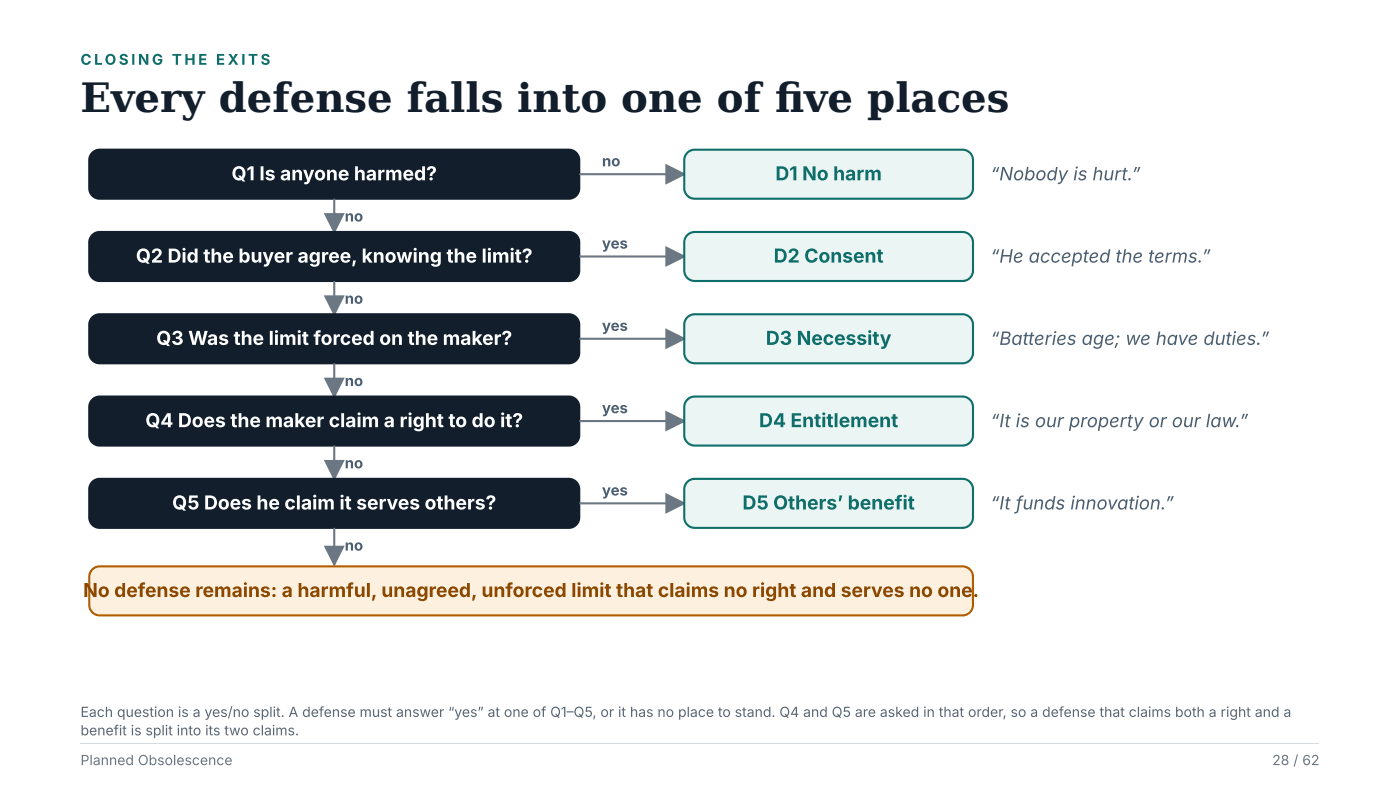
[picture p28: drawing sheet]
<svg xmlns="http://www.w3.org/2000/svg" width="423mm" height="238mm" viewBox="0 0 423 238" stroke-linecap="round" stroke-linejoin="round" font-family="sans-serif">
<defs><g id="words">
<text font-size="12.2" fill="#121e2b" x="24.3" y="33.9">Every defense falls into one of fi ve places</text>
<g font-size="5.8" fill="#fff">
<text x="70" y="54.5">Q1 Is anyone harmed?</text>
<text x="41.1" y="79.4">Q2 Did the buyer agree, knowing the limit?</text>
<text x="47.3" y="104.2">Q3 Was the limit forced on the maker?</text>
<text x="44" y="129.1">Q4 Does the maker claim a right to do it?</text>
<text x="52.1" y="154">Q5 Does he claim it serves others?</text>
</g>
<g font-size="5.8" fill="#0e6e6a">
<text x="234.5" y="54.5">D1 No harm</text>
<text x="234" y="79.4">D2 Consent</text>
<text x="231.6" y="104.2">D3 Necessity</text>
<text x="229.5" y="129.1">D4 Entitlement</text>
<text x="224.5" y="154">D5 Others benefit</text>
</g>
<text font-size="5.8" fill="#8a4800" x="25.1" y="180.4">No defense remains: a harmful, unagreed, unforced limit that claims no right and serves no one.</text>
<g font-size="5.6" fill="#4a5f73">
<text x="299.5" y="54.5">“Nobody is hurt.</text>
<text x="299.5" y="79.4">“He accepted the terms.</text>
<text x="299.5" y="104.2">“Batteries age; we have duties.</text>
<text x="299.5" y="129.1">“It is our property or our law.</text>
<text x="299.5" y="154">“It funds innovation.</text>
</g>
<text font-size="4.5" fill="#0e6e6a" x="24.3" y="19.6">C LO S I N G T H E E X I T S</text>
<g font-size="4.5" fill="#4a5f73">
<text x="182" y="50.3">no</text>
<text x="104.2" y="66.9">no</text>
<text x="182" y="75.1">yes</text>
<text x="104.2" y="91.8">no</text>
<text x="182" y="100">yes</text>
<text x="104.2" y="116.7">no</text>
<text x="182" y="124.9">yes</text>
<text x="104.2" y="141.5">no</text>
<text x="182" y="149.8">yes</text>
<text x="104.2" y="166.4">no</text>
</g>
<g font-size="4.2" fill="#5b6773">
<text x="24.3" y="216.7">Each question is a yes/no split. A defense must answer “yes” at one of Q1–Q5, or it has no place to stand. Q4 and Q5 are asked in that order, so a defense that claims both a right and a</text>
<text x="24.3" y="222.3">benefit is split into its two claims.</text>
</g>
<g font-size="4.2" fill="#6b7783">
<text x="24.3" y="231.2">Planned Obsolescence</text>
<text x="384.7" y="231.2">28 / 62</text>
</g>
</g></defs>
<path d="M27.9 46.2l1-.7 1.3-.3h141.8a3.2 3.2 0 0 1 3.2 3.2v8.5a3.2 3.2 0 0 1-3.2 3.2h-141.8a3.2 3.2 0 0 1-3.2-3.2v-8.7l.3-1.2z" fill="#121e2b"/>
<path d="M27.9 46.2l1-.7 1.3-.3h141.8a3.2 3.2 0 0 1 3.2 3.2v8.5a3.2 3.2 0 0 1-3.2 3.2h-141.8a3.2 3.2 0 0 1-3.2-3.2v-8.7l.3-1.2z" fill="none" stroke="#121e2b" stroke-width=".63" stroke-linecap="butt"/>
<path d="M175.2 52.7h31.7" fill="none" stroke="#6b7783" stroke-width=".63" stroke-linecap="butt"/>
<path d="M201.2 49.5l6.3 3.2-6.3 3.1z" fill="#6b7783"/>
<path d="M207.8 46.2l1.1-.7 1.2-.3h80.9a3.2 3.2 0 0 1 3.2 3.2v8.5a3.2 3.2 0 0 1-3.2 3.2h-80.9a3.2 3.2 0 0 1-3.2-3.2v-8.7l.3-1.2z" fill="#eaf5f4"/>
<path d="M207.8 46.2l1.1-.7 1.2-.3h80.9a3.2 3.2 0 0 1 3.2 3.2v8.5a3.2 3.2 0 0 1-3.2 3.2h-80.9a3.2 3.2 0 0 1-3.2-3.2v-8.7l.3-1.2z" fill="none" stroke="#0e6e6a" stroke-width=".63" stroke-linecap="butt"/>
<path d="M101.1 60.1v10" fill="none" stroke="#6b7783" stroke-width=".63" stroke-linecap="butt"/>
<path d="M97.9 64.4h6.3l-3.1 6.3z" fill="#6b7783"/>
<path d="M27.9 71l1-.6 1.3-.3h141.8a3.2 3.2 0 0 1 3.2 3.2v8.5a3.2 3.2 0 0 1-3.2 3.1h-141.8a3.2 3.2 0 0 1-3.2-3.1v-8.7l.3-1.2z" fill="#121e2b"/>
<path d="M27.9 71l1-.6 1.3-.3h141.8a3.2 3.2 0 0 1 3.2 3.2v8.5a3.2 3.2 0 0 1-3.2 3.1h-141.8a3.2 3.2 0 0 1-3.2-3.1v-8.7l.3-1.2z" fill="none" stroke="#121e2b" stroke-width=".63" stroke-linecap="butt"/>
<path d="M175.2 77.5h31.7" fill="none" stroke="#6b7783" stroke-width=".63" stroke-linecap="butt"/>
<path d="M201.2 74.3l6.3 3.2-6.3 3.2z" fill="#6b7783"/>
<path d="M207.8 71l1.1-.6 1.2-.3h80.9a3.2 3.2 0 0 1 3.2 3.2v8.5a3.2 3.2 0 0 1-3.2 3.1h-80.9a3.2 3.2 0 0 1-3.2-3.1v-8.7l.3-1.2z" fill="#eaf5f4"/>
<path d="M207.8 71l1.1-.6 1.2-.3h80.9a3.2 3.2 0 0 1 3.2 3.2v8.5a3.2 3.2 0 0 1-3.2 3.1h-80.9a3.2 3.2 0 0 1-3.2-3.1v-8.7l.3-1.2z" fill="none" stroke="#0e6e6a" stroke-width=".63" stroke-linecap="butt"/>
<path d="M101.1 84.9v10.1" fill="none" stroke="#6b7783" stroke-width=".63" stroke-linecap="butt"/>
<path d="M97.9 89.3h6.3l-3.1 6.3z" fill="#6b7783"/>
<path d="M27.9 95.9l1-.7 1.3-.2h141.8a3.2 3.2 0 0 1 3.2 3.2v8.4a3.2 3.2 0 0 1-3.2 3.2h-141.8a3.2 3.2 0 0 1-3.2-3.2v-8.6l.3-1.2z" fill="#121e2b"/>
<path d="M27.9 95.9l1-.7 1.3-.2h141.8a3.2 3.2 0 0 1 3.2 3.2v8.4a3.2 3.2 0 0 1-3.2 3.2h-141.8a3.2 3.2 0 0 1-3.2-3.2v-8.6l.3-1.2z" fill="none" stroke="#121e2b" stroke-width=".63" stroke-linecap="butt"/>
<path d="M175.2 102.4h31.7" fill="none" stroke="#6b7783" stroke-width=".63" stroke-linecap="butt"/>
<path d="M201.2 99.2l6.3 3.2-6.3 3.2z" fill="#6b7783"/>
<path d="M207.8 95.9l1.1-.7 1.2-.2h80.9a3.2 3.2 0 0 1 3.2 3.2v8.4a3.2 3.2 0 0 1-3.2 3.2h-80.9a3.2 3.2 0 0 1-3.2-3.2v-8.6l.3-1.2z" fill="#eaf5f4"/>
<path d="M207.8 95.9l1.1-.7 1.2-.2h80.9a3.2 3.2 0 0 1 3.2 3.2v8.4a3.2 3.2 0 0 1-3.2 3.2h-80.9a3.2 3.2 0 0 1-3.2-3.2v-8.6l.3-1.2z" fill="none" stroke="#0e6e6a" stroke-width=".63" stroke-linecap="butt"/>
<path d="M101.1 109.8v10.1" fill="none" stroke="#6b7783" stroke-width=".63" stroke-linecap="butt"/>
<path d="M97.9 114.1h6.3l-3.1 6.4z" fill="#6b7783"/>
<path d="M27.9 120.8l1-.7 1.3-.2h141.8a3.2 3.2 0 0 1 3.2 3.1v8.5a3.2 3.2 0 0 1-3.2 3.2h-141.8a3.2 3.2 0 0 1-3.2-3.2v-8.7l.3-1.2z" fill="#121e2b"/>
<path d="M27.9 120.8l1-.7 1.3-.2h141.8a3.2 3.2 0 0 1 3.2 3.1v8.5a3.2 3.2 0 0 1-3.2 3.2h-141.8a3.2 3.2 0 0 1-3.2-3.2v-8.7l.3-1.2z" fill="none" stroke="#121e2b" stroke-width=".63" stroke-linecap="butt"/>
<path d="M175.2 127.3h31.7" fill="none" stroke="#6b7783" stroke-width=".63" stroke-linecap="butt"/>
<path d="M201.2 124.1l6.3 3.2-6.3 3.1z" fill="#6b7783"/>
<path d="M207.8 120.8l1.1-.7 1.2-.2h80.9a3.2 3.2 0 0 1 3.2 3.1v8.5a3.2 3.2 0 0 1-3.2 3.2h-80.9a3.2 3.2 0 0 1-3.2-3.2v-8.7l.3-1.2z" fill="#eaf5f4"/>
<path d="M207.8 120.8l1.1-.7 1.2-.2h80.9a3.2 3.2 0 0 1 3.2 3.1v8.5a3.2 3.2 0 0 1-3.2 3.2h-80.9a3.2 3.2 0 0 1-3.2-3.2v-8.7l.3-1.2z" fill="none" stroke="#0e6e6a" stroke-width=".63" stroke-linecap="butt"/>
<path d="M101.1 134.7v10" fill="none" stroke="#6b7783" stroke-width=".63" stroke-linecap="butt"/>
<path d="M97.9 139h6.3l-3.1 6.4z" fill="#6b7783"/>
<path d="M27.9 145.7l1-.7 1.3-.3h141.8a3.2 3.2 0 0 1 3.2 3.2v8.5a3.2 3.2 0 0 1-3.2 3.1h-141.8a3.2 3.2 0 0 1-3.2-3.1v-8.7l.3-1.2z" fill="#121e2b"/>
<path d="M27.9 145.7l1-.7 1.3-.3h141.8a3.2 3.2 0 0 1 3.2 3.2v8.5a3.2 3.2 0 0 1-3.2 3.1h-141.8a3.2 3.2 0 0 1-3.2-3.1v-8.7l.3-1.2z" fill="none" stroke="#121e2b" stroke-width=".63" stroke-linecap="butt"/>
<path d="M175.2 152.1h31.7" fill="none" stroke="#6b7783" stroke-width=".63" stroke-linecap="butt"/>
<path d="M201.2 149l6.3 3.1-6.3 3.2z" fill="#6b7783"/>
<path d="M207.8 145.7l1.1-.7 1.2-.3h80.9a3.2 3.2 0 0 1 3.2 3.2v8.5a3.2 3.2 0 0 1-3.2 3.1h-80.9a3.2 3.2 0 0 1-3.2-3.1v-8.7l.3-1.2z" fill="#eaf5f4"/>
<path d="M207.8 145.7l1.1-.7 1.2-.3h80.9a3.2 3.2 0 0 1 3.2 3.2v8.5a3.2 3.2 0 0 1-3.2 3.1h-80.9a3.2 3.2 0 0 1-3.2-3.1v-8.7l.3-1.2z" fill="none" stroke="#0e6e6a" stroke-width=".63" stroke-linecap="butt"/>
<path d="M101.1 159.5v11.2" fill="none" stroke="#6b7783" stroke-width=".63" stroke-linecap="butt"/>
<path d="M97.9 164.9h6.3l-3.1 6.4z" fill="#6b7783"/>
<path d="M27.9 172.1l1-.7 1.3-.2h260.8a3.2 3.2 0 0 1 3.2 3.2v8.4a3.2 3.2 0 0 1-3.2 3.2h-260.8a3.2 3.2 0 0 1-3.2-3.2v-8.6l.3-1.2z" fill="#fdf0df"/>
<path d="M27.9 172.1l1-.7 1.3-.2h260.8a3.2 3.2 0 0 1 3.2 3.2v8.4a3.2 3.2 0 0 1-3.2 3.2h-260.8a3.2 3.2 0 0 1-3.2-3.2v-8.6l.3-1.2z" fill="none" stroke="#b25e00" stroke-width=".63" stroke-linecap="butt"/>
<path d="M24.3 224.8h374.7" fill="none" stroke="#d5dbe0" stroke-width=".3"/>
<use href="#words"/>
</svg>
